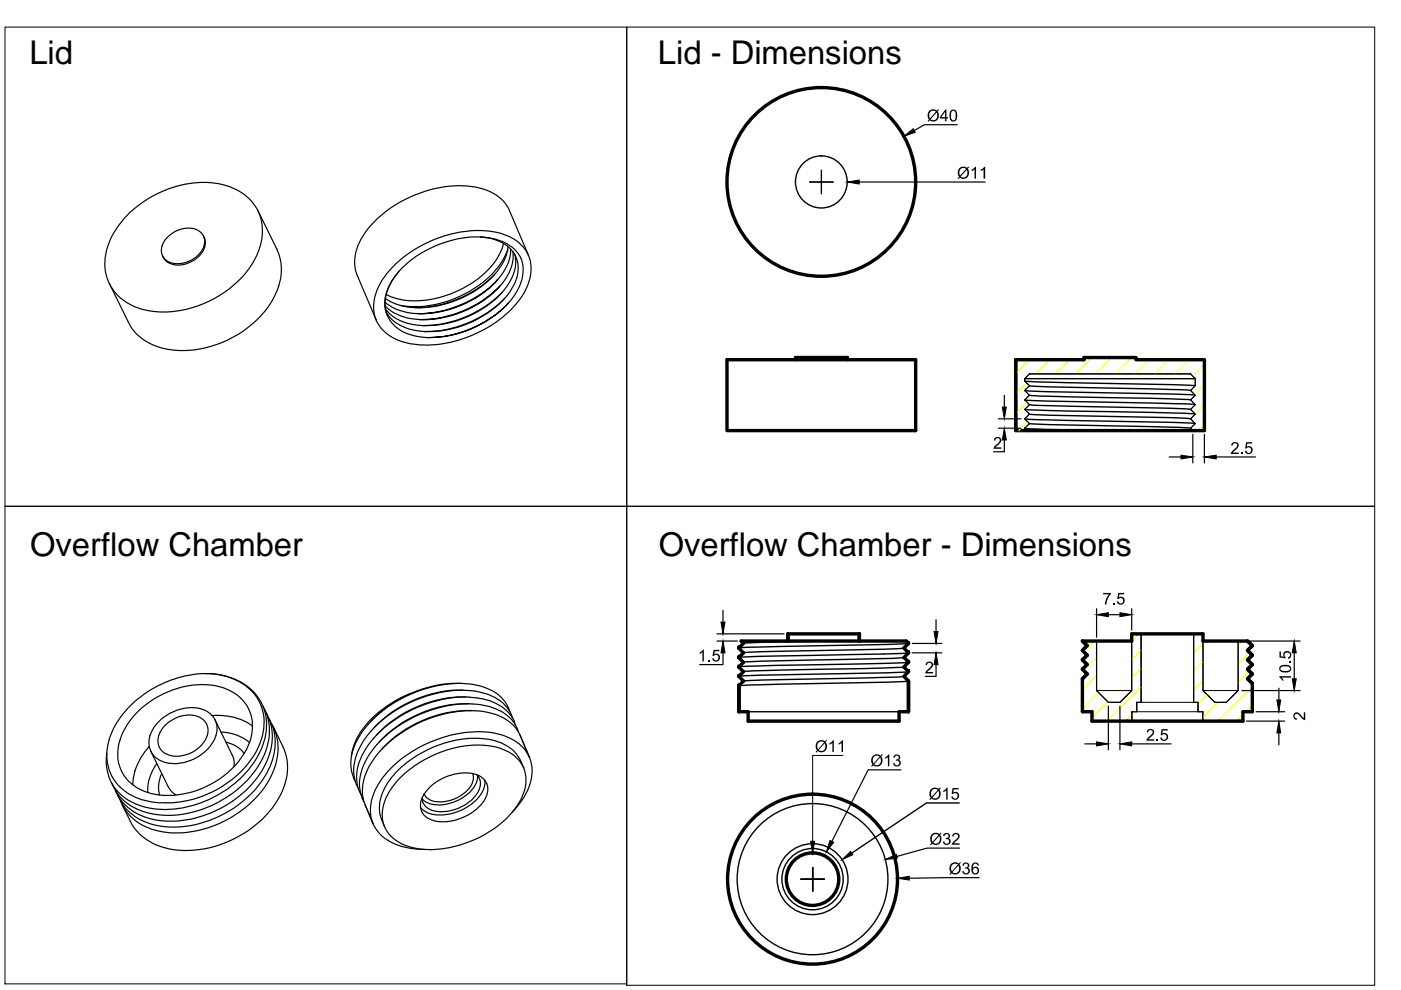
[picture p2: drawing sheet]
<svg xmlns="http://www.w3.org/2000/svg" width="297mm" height="210mm" viewBox="0 0 297 210" stroke-linecap="round" stroke-linejoin="round" font-family="sans-serif">
<defs><g id="words">
<g font-size="6.9">
<text x="6.2" y="13.6">Lid</text>
<text x="139.5" y="13.6">Lid - Dimensions</text>
<text x="6.4" y="118">Overflow Chamber</text>
<text x="139.7" y="118">Overflow Chamber - Dimensions</text>
</g>
</g></defs>
<!-- layer: 0 -->
<g fill="none" stroke="#000" stroke-width=".25">
<path d="M171.7 38.6h5M174.2 36.1v5M182.2 38.6h26.7M202.9 26.4h-6.9l-2.2 1.3M84.6 57.5a10 10 0 0 0-2.9 8.1l.4 1.2M101.9 50.2h.1M101.9 50.2a23.1 23.1 0 0 0-17.7 7.8 9.2 9.2 0 0 0-2.3 8.2l.2 .6M101.9 50.2a10.3 10.3 0 0 1 8 3.5 7.3 7.3 0 0 1-.2 7.9l-1.9 2.6M102 50.2a9.1 9.1 0 0 1 7 3.5 7.1 7.1 0 0 1-.6 7.7l-1.4 1.9M104.9 58.2a23.9 23.9 0 0 1-16.8 7M104.9 58.2a22.4 22.4 0 0 1-16.8 7M105.5 59.2l-.2 .2"/>
<path d="M106.8 51.6a14 14 0 0 1-6.2 8.1 22.3 22.3 0 0 1-15.1 3.9l-1.4-.3-2.2-.9M107.7 52.9a17.4 17.4 0 0 1-8.7 9.2 22.5 22.5 0 0 1-14.2 2.7M107.7 52.3a9.6 9.6 0 0 1-2.8 5.9M108.3 52.8a9.4 9.4 0 0 1-2.9 6.7M108.8 53.3a9.4 9.4 0 0 1-2.9 7.4M109.1 53.9a9.2 9.2 0 0 1-2.6 8.1M81.6 64a10.2 10.2 0 0 0 7 2.5M81.7 64.8a10.6 10.6 0 0 0 7.4 3M81.7 63.3a11.7 11.7 0 0 0 6.4 1.9M81.9 66.2l.3 .5M82.1 66.8a8.2 8.2 0 0 0 7.2 4.6l1.3 .2M82.3 66.8a10.3 10.3 0 0 0 7.9 3.5"/>
<path d="M87.7 65.2h.3M88.6 66.5a24 24 0 0 0 16.8-7 22.2 22.2 0 0 1-16.8 7zM88.9 67.8h.2M89.1 67.8a24 24 0 0 0 16.8-7.1 22.4 22.4 0 0 1-16.8 7.1zM89.9 70.3h.3M90.6 71.6a23.9 23.9 0 0 0 17.2-7.4 23.3 23.3 0 0 1-17.2 7.4zM106 60.5l-.1 .2M106.5 62a24.2 24.2 0 0 1-17.1 7M106.5 62a22.1 22.1 0 0 1-19.1 6.8 9.1 9.1 0 0 1-5.7-3.3M107 63.3a22.2 22.2 0 0 1-16.8 7M107 63.3a23.9 23.9 0 0 1-16.8 7M215.3 76.3h14.5v-.5h11v.5h14.6v15h-2.5"/>
<path d="M218.3 79.3h34.1M211.7 88.8h4.8M211.7 90.8h4.8M212.9 93.3v2.5h-2.2M212.9 83.8v2.5M247.9 96.9h2.5M252.9 92.1v6.1M255.4 92.1v6.1M257.9 96.9h8.3M152 134.4h14.2M152 135.9h4.3M153.3 138.4v2.5h-5"/>
<path d="M153.3 129.4v2.5M193.4 136.4h6.3M193.4 138.4h6.3M198.5 131.4v2.5M229.5 135.9h3v10.5l2.5 2.5h2.4l2.5-2.5v-10.5M232.5 129.1v6M235 130.3h2.4M239.9 134.4h2v14.5h-.9v2h-1v2M239.9 129.1v4.5M241.9 134.4v14.5M253.1 134.4v14.5M263.3 135.9h12.3"/>
<path d="M264.5 135.9h-2v10.5l-2.5 2.5h-2.4l-2.5-2.5v-12h-2v14.5h.9v2h1M274.4 138.4v5.5M28.1 149.2a22.7 22.7 0 0 1 18.5-6.1 11 11 0 0 1 9.1 7.7 13.3 13.3 0 0 1-3.5 11.6 22.3 22.3 0 0 1-22.2 7.1 9.8 9.8 0 0 1-7.3-10.7 16.2 16.2 0 0 1 5.4-9.6zM31.6 158.3a12.9 12.9 0 0 0-3.4 8.1M43.6 142.8a13.2 13.2 0 0 1 11.5 5.6 12.1 12.1 0 0 1-1 12.8 23.3 23.3 0 0 1-22 10.2 10.7 10.7 0 0 1-9.2-7.3l-.4-2.2 .1-2.2M45 151.7a12.6 12.6 0 0 1 8.6 2.3M46.9 155.2a9.5 9.5 0 0 1 6 2.2M47.9 157.3a6.8 6.8 0 0 1 3.9 2.5M55.8 149.8a11.9 11.9 0 0 1-.9 12.4 23.2 23.2 0 0 1-22.3 10.4 10.9 10.9 0 0 1-8.5-5.7l-.4-.9M56.5 151.2a11.7 11.7 0 0 1-.6 11.5 23.3 23.3 0 0 1-22.4 11.2 10.9 10.9 0 0 1-9-6.3M57 152.4l.8 1.7M57.6 153.5l.3 .6"/>
<path d="M57.9 154.2a13.4 13.4 0 0 1-3 12.2 23.4 23.4 0 0 1-21.2 8.7 11.7 11.7 0 0 1-7.7-4.6M58 154.1a12.7 12.7 0 0 1-1.4 12.1 23.3 23.3 0 0 1-22 10.2 11.3 11.3 0 0 1-8.7-5.8M87 147.1a20.9 20.9 0 0 0-11.6 10.2l-.6 1.6-.3 1.2M87 147.1a24.3 24.3 0 0 0-8.5 5.9M97.7 144.9h.5M97.7 144.9a23.4 23.4 0 0 0-10.7 2.2M97.7 144.9a26.6 26.6 0 0 0-21 10.4 10.1 10.1 0 0 0-1.7 9.6M98.2 146.3a25.7 25.7 0 0 0-19 8.2M98.3 144.9a11.3 11.3 0 0 1 8.8 4l.7 1.2M98.8 147.8a25.7 25.7 0 0 0-19 8.1M99.4 149.2a25.5 25.5 0 0 0-19 8.1M100 150.7a25.5 25.5 0 0 0-19 8.1"/>
<path d="M107.8 150.1l.3 .8M108.3 151.7a10.2 10.2 0 0 0-7.1-3.7 25.7 25.7 0 0 0-18.8 5.5 17.1 17.1 0 0 0-6.7 9.7l-.1 2.3 .3 1.5 .3 .8M108.3 151.6l.8 1.4M108.4 151.5l.3 .8M108.5 151.6a9 9 0 0 0-6.9-4.9 24.2 24.2 0 0 0-16.3 3.1 19.6 19.6 0 0 0-10 11.2 8.1 8.1 0 0 0 .3 5.3M109 153l.3 .7M109.6 154.4l.3 .8M109.7 154.5a9.1 9.1 0 0 0-7.1-5 23.3 23.3 0 0 0-14.8 2.5 22 22 0 0 0-10.5 9.7 9 9 0 0 0-.5 7.5l.2 .1M198.5 140.9v2.5h-2.3M229.5 143.9v7h2v2M230 157.7h2.5M235 149.7v9.3"/>
<path d="M237.4 149.7v9.3M239.9 157.7h8.4M241 148.9v2M254 148.9v2M255 150.9v2M263.3 146.4h12.3M264.3 152.9h8.1M265.5 144.9v6h-2v2h-8.5v-2M266.3 150.9h6.1M271.1 145.9v2.5M271.1 155.4v2.5M25 168.7l1 1.8"/>
<path d="M25.6 169.8l.3 .8M33.2 161.9a9.8 9.8 0 0 0-1.9 6.1M34.3 164a6.7 6.7 0 0 0-.5 4.6M35.6 166.8l.8 1 .9 .8M49.2 160.1l.4 .9v1.5M74.9 164.9l.4 .7M75.5 166.3l.4 .7M76.2 167.7l.3 .7M76.8 169.2l.4 .8M112.3 160.6l-2-4.7a9.2 9.2 0 0 0-7.1-4.9 25.5 25.5 0 0 0-20.6 6.3 16.4 16.4 0 0 0-5.6 8.8l-.1 .8a6.9 6.9 0 0 0 .5 3.8l1.7 3.9M191 163.2h-6.9l-7.7 15.2M203.5 179.8h-6.9l-6.5 1.8"/>
<path d="M169.8 186.4h5M172.3 183.9v5.1M207.6 186.1l-14.8 .1"/>
</g>
<!-- layer: section lines -->
<path d="M218.3 79.3l-1 1v.5l1 1-1 1 1 1-1 1 1 1-1 1 1 1-1 1 1 1-1 1 .5 .5-.5-.5 1-1-1-1 1-1-1-1 1-1-1-1 1-1-1-1 1-1-1-1v-.5zM218.3 79.3h34.1M252.4 79.3l1 1v1.5l-1 1 1 1-1 1 1 1-1 1 1 1-1 1 1 1-1 1 .5 .5-.5-.5 1-1-1-1 1-1-1-1 1-1-1-1 1-1-1-1 1-1v-1.5zM232.5 135.9v10.5l2.5 2.5h2.4l2.5-2.5v-10.5M255.1 135.9v10.5l2.5 2.5h2.4l2.5-2.5v-10.5" fill="none" stroke="#000" stroke-width=".21"/>
<!-- layer: Outlines -->
<g fill="none" stroke="#000" stroke-width=".72">
<path d="M154.1 76.3h40v15h-40zM168.7 76.3v-.5h11v.5M215.3 76.3h14.5v-.5h11v.5h14.6v15h-40.1zM215.3 76.3v15M157.6 136.4l-.5-.5h35.1l.4 .5-1 1 1 1-1 1M157.6 136.4l-1 1 1 1M157.6 138.4l-1 1 1 1M167 135.9v-1.5v1.5M167 134.4h15.2M182.2 135.9v-1.5v1.5M191.6 139.4l1 1-1 1 1 1-1 1 1 1M229.5 135.9l1 1-1 1 1 1-1 1 1 1-1 1 1 1-1 1"/>
<path d="M229.5 135.9h10.4v-1.5h15.2v1.5h9.4M264.5 135.9l1 1-1 1 1 1-1 1 1 1-1 1 1 1-1 1 1 1M156.6 150.9v-5.5v5.5M156.6 150.9h2v2h32v-2h2M157.6 140.4l-1 1 1 1M157.6 142.4l-1 1 1 1M157.6 144.4l-1 1M192.6 150.9v-6.5v6.5M229.5 143.9v7h2v2h32v-2h2v-6"/>
<circle cx="174.1" cy="38.6" r="20"/>
<circle cx="172.3" cy="186.4" r="18"/>
<circle cx="172.3" cy="186.4" r="5.6"/>
</g>
<!-- layer: 0 -->
<g fill="none" stroke="#ff0" stroke-width=".25">
<path d="M218.3 76.3l-3 2.9M222.5 76.3l-3 3M226.7 76.3l-2.9 3M231.5 75.8l-3.5 3.5M235.7 75.8l-3.5 3.5M239.9 75.8l-3.5 3.5M243.7 76.3l-3 3M247.9 76.3l-3 3M252.1 76.3l-3 3M255.4 77.3l-2.5 2.5M217.6 81.2l-2.3 2.3M217.8 85.3l-2.5 2.4"/>
<path d="M217.9 89.4l-1.9 1.9M255.4 81.6l-2.1 2M255.4 85.8l-2 1.9M255.4 90l-1.4 1.3M232.1 135.9l-2.3 2.3M232.5 139.4l-2.8 2.7M241.4 134.4l-1.5 1.5M241.9 137.8l-2 2.1M253.2 134.4l-.1 .1M255.1 136.5l-2 2M263.5 135.9l-1 1M265 138.4l-2.5 2.4"/>
<path d="M232.5 143.3l-3 3M232.9 146.8l-3.4 3.5M234.9 148.8l-3.4 3.4M240 151.5l-1.4 1.4M241 150.5l-.4 .4M241.9 141.8l-2 1.9M241.9 145.7l-7.2 7.2M255.1 140.4l-2 2M255.1 144.3l-2 2M256 147.3l-2 2M258.3 148.9l-3.3 3.3M263.5 151.6l-1.3 1.3"/>
<path d="M264.9 142.3l-2.4 2.4M265.5 145.7l-7.3 7.2M265.5 149.5l-1.3 1.4"/>
</g>
<!-- layer: Inner lines -->
<g fill="none" stroke="#000" stroke-width=".3">
<path d="M217.3 84.8l33.9 .8 2.2 .2M217.3 80.8l2.2 .2 33.9 .8M217.3 86.8l9 .4 24.9 .4 2.2 .2M217.3 88.8l2.2 .2 33.9 .8M217.3 90.8l4.5 .2 13.5 .3M217.3 82.8l4.5 .2 27.1 .6 4.5 .2M217.3 80.3h36.1M218.3 89.8l32 .8 2.1 .2M218.3 87.8l4.2 .2 25.7 .5 4.2 .3M218.3 81.8l32 .8 2.1 .2M218.3 85.8l8.5 .3 21.4 .5 4.2 .2M218.3 83.8l2.1 .2 23.5 .4 8.5 .4"/>
<path d="M174.6 135.9l-17 .5M191.6 137.4l-4.2 .3-25.5 .5-4.3 .2M191.6 139.4l-2.5 .2-27.9 .6-3.6 .2M192.6 138.4l-5.2 .3-27 .5-3.8 .2M192.6 136.4l-33.7 .8-2.3 .2M158.6 150.9h32M191.6 141.4l-8.5 .4-23.3 .4-2.2 .2M191.6 143.4l-2.1 .2-31.9 .8M192.6 140.4l-5.2 .3-23.1 .4-7.7 .3M192.6 144.4l-33.7 .8-2.3 .2M192.6 142.4l-4.5 .2-27 .6-4.5 .2M231.5 152.9h8.5"/>
<path d="M203.4 170.3h-7l-15.8 10.6M169.8 186.4h5M172.3 183.9v5.1"/>
<circle cx="174.1" cy="38.6" r="5.5"/>
<circle cx="172.3" cy="186.4" r="7.5"/>
<circle cx="172.3" cy="186.4" r="6.5"/>
<circle cx="172.3" cy="186.4" r="16"/>
</g>
<!-- layer: 0 -->
<g fill="#000">
<path d="M206 36l.7-.6h.2v2.5h-.3v-2l-.5 .4zM207.9 36l.8-.6h.2v2.5h-.4v-2l-.5 .4zM210.9 92.9l.4-.2h.4l.5 .3 .1 .5-.1 .3-1.1 1.1h1.2v.3h-1.6l.2-.6 1.1-1.1-.1-.4-.2-.2-.5 .1-.2 .4h-.3zM261.2 94l.3-.2 .5-.1 .6 .4v.7l-1.2 1.2h1.2v.3h-1.6l.2-.6 1.1-1.1v-.4l-.4-.2-.4 .1-.1 .4-.4-.1zM263.1 95.9h.4v.4h-.4zM264.2 93.8h1.3v.3h-1l-.2 .6 .7-.1 .5 .4 .1 .7-.5 .5-.7 .1-.4-.4-.1-.3h.3l.3 .4h.3l.5-.4-.1-.5-.3-.2h-.4l-.2 .2h-.3zM151.3 137.8h1.2v.3h-.9l-.2 .7 .3-.2h.5l.5 .6-.2 .8-.5 .3-.7-.1-.3-.5 .3-.1 .3 .4h.3l.4-.4v-.5l-.3-.2-1 .2zM233.9 125.7h1.6l-.6 1.2-.3 1.3h-.3l.1-.7 .7-1.5h-1.2zM236 127.8h.3v.4h-.3zM237.1 125.7h1.2v.3h-.9l-.2 .6 .7-.1 .5 .4v.8l-.5 .5h-.6l-.5-.5v-.2h.3l.2 .4 .4 .1 .4-.4v-.6l-.2-.2h-.5l-.2 .2h-.3zM271.3 138.1h.3v1l.6 .2-.1-.3 .1-.7 .4-.3h.6l.5 .5v.7l-.2 .4-.4 .1v-.4l.3-.1 .1-.4-.2-.4-.5-.1-.3 .2-.2 .3 .3 .5-.1 .3-1.2-.2zM148.3 138.3l.9-.6v2.5h-.3v-1.9l-.6 .4z"/>
<path d="M150.2 139.9h.3v.3h-.3zM196.4 140.5l.4-.2h.5l.4 .2 .1 .3-.1 .5-1.1 1.2h1.2v.3h-1.6l.2-.6 .8-.7 .3-.5-.2-.4-.4-.1-.3 .2v.3h-.4zM243.2 154.9l.6-.4 .5 .1 .3 .2v.8l-1.1 1.1h1.2v.3h-1.6l.1-.5 1.2-1.2-.1-.3-.2-.2-.5 .1-.2 .4h-.3zM245.2 156.7h.4v.3h-.4zM246.3 154.6h1.3v.3h-1.1l-.1 .7 .4-.2 .5 .1 .4 .5-.2 .7-.4 .4-.8-.1-.3-.5 .3-.1 .2 .4h.5l.4-.4-.1-.5-.3-.2-.9 .2zM271.2 143.4h2.5v.3h-1.9l.4 .6h-.3l-.7-.7zM273.4 140.1h.3v.4h-.3zM274.3 151.3l.4-.3 .5 .1 1.2 1.2v-1.3h.3v1.7l-.5-.2-.9-1-.4-.2a.49 .49 0 0 0-.4 .5 .49 .49 0 0 0 .5 .5v.3l-.7-.3-.1-.5zM187.7 160.6l.6-.6h.3v2.5h-.3v-2l-.6 .4zM189.5 160.2l.4-.2h.4l.5 .4v.4l-.3 .3 .4 .2 .1 .5-.5 .7h-.6l-.5-.3v-.4h.3l.3 .4h.4l.3-.3-.2-.6h-.6l.1-.3 .5-.1v-.5l-.2-.2-.4 .1-.2 .4-.3-.1zM200.1 176.9l.4-.3h.5l.3 .3 .1 .5-.3 .3 .4 .3v.5l-.1 .4-.4 .2h-.6l-.4-.3-.1-.3 .3-.1 .2 .4 .5 .1 .3-.4a.5 .5 0 0 0-.7-.6v-.2l.4-.1a.42 .42 0 0 0-.1-.7 .42 .42 0 0 0-.6 .4l-.3-.1zM202 176.9l.5-.3h.4l.5 .4-.1 .7-1.1 1.1h1.3v.3h-1.7l.2-.5 1-.9 .2-.3-.1-.4-.3-.1h-.4l-.2 .5-.3-.1z"/>
<path d="M204.3 183l.7-.1 .4 .2 .1 .5-.3 .4 .4 .3 .1 .3-.4 .7-.8 .1-.4-.3-.1-.4h.3l.3 .5 .6-.2 .1-.6-.2-.2h-.5v-.3l.6-.2a.43 .43 0 0 0-.4-.6 .43 .43 0 0 0-.5 .4h-.3z"/>
<path d="M196.9 23.7l.8-.5h.6l.3 .2 .3-.3 .2 .2-.3 .3 .3 .6v.6l-.4 .7-.6 .3h-.5l-.5-.3-.3 .3-.2-.1 .3-.4-.2-.5v-.6zM197.4 23.6l-.4 .6 .1 .9 1.3-1.4-.3-.2zM198.6 23.9l-1.2 1.4 .7 .2 .4-.3 .2-.4z"/>
<path d="M200.4 23.2h.3v1.6h.3v.3h-.3v.6h-.3v-.6h-1.1v-.3zM200.4 23.7l-.8 1.1h.8z"/>
<path d="M201.6 23.4l.3-.2h.5l.5 .6v1.3l-.5 .6h-.6l-.4-.4-.1-1zM201.8 23.6l-.2 .5v.9l.2 .4 .5 .1 .3-.5v-1l-.3-.5z"/>
<path d="M203.3 35.7l.7-.4 .7 .1 .3 .2 .3-.3 .2 .1-.3 .4 .2 .3v.8l-.4 .8-.5 .2h-.7l-.3-.2-.3 .3-.2-.2 .3-.3-.2-.5v-.7zM203.7 35.8l-.3 .5 .1 .9 1.3-1.4-.8-.2zM205 36l-1.2 1.5 .7 .1 .4-.2 .2-.5z"/>
<path d="M271.4 141.3l.5-.3h1.2l.6 .4 .1 .6-.3 .4-.3 .1h-1.4l-.6-.5zM271.7 141.4l-.2 .5 .4 .3h1.2l.4-.3v-.4l-.5-.2z"/>
<path d="M185.1 160.2l.7-.3 .5 .1 .4 .2 .3-.3 .2 .1-.4 .4 .3 .4v.8l-.5 .7-1 .2-.4-.3-.3 .4-.2-.2 .3-.3-.3-.7v-.6zM185.4 160.3l-.4 .8 .2 .8 1.3-1.5-.4-.2zM186.6 160.6l-1.3 1.4 .7 .2 .5-.2 .3-.6z"/>
<path d="M197.6 176.9l.6-.3h.6l.4 .3 .3-.4 .1 .1-.3 .4 .3 .4v.7l-.3 .7-.6 .3h-.6l-.4-.2-.3 .3-.2-.1 .3-.4-.3-.4v-.8zM197.8 177.1l-.2 .4 .1 1 1.3-1.4-.4-.2zM199.1 177.2l-1.2 1.5 .1 .1 .5 .1 .6-.4 .2-.4z"/>
<path d="M201.6 183.2l.7-.4 .6 .1 .4 .2 .3-.3 .2 .1-.4 .3 .3 .7v.6l-.5 .7-1 .2-.4-.2-.3 .3-.2-.2 .3-.3-.3-.5v-.6zM201.9 183.3l-.3 .7 .2 .8 1.3-1.5-.4-.2h-.4zM203.2 183.5l-1.3 1.4 .6 .3 .6-.3 .3-.6z"/>
<path d="M206.2 183.2l.3-.3h.6l.4 .3 .1 .3h-.4l-.1-.3-.4-.1-.3 .2-.2 .5v.3l.5-.3h.3l.4 .2 .2 .6-.4 .7-.6 .1-.5-.4-.1-1.3zM206.5 184.1l-.2 .3v.5l.3 .3h.3l.3-.3v-.6l-.3-.3z"/>
</g>
<g fill="#000" stroke="#000" stroke-width=".21">
<path d="M179.7 38.6l2.5-.4v.8zM191.6 28.9l2-1.6 .5 .8zM212.5 86.3h.9l-.5 2.5zM212.9 90.8l.5 2.5h-.9zM250.4 96.5l2.5 .4-2.5 .4zM255.4 96.9l2.5-.4v.8zM152.9 131.9h.8l-.4 2.5zM153.3 135.9l.4 2.5h-.8zM198 133.9h.9l-.4 2.5zM232.5 130.3l2.5-.4v.9zM237.4 129.9l2.5 .4-2.5 .5zM274.4 135.9l.4 2.5h-.8z"/>
<path d="M198.5 138.4l.4 2.5h-.9zM232.5 157.3l2.5 .4-2.5 .4zM237.4 157.7l2.5-.4v.8zM270.7 148.4h.8l-.4 2.5zM271.1 152.9l.4 2.5h-.8zM274 143.9h.8l-.4 2.5zM176 178.2l.7 .4-1.5 2zM187.7 182.2l2.3-1 .2 .8zM190.3 186.2l2.5-.4v.8z"/>
</g>
<!-- layer: Outlines -->
<g fill="#000">
<circle cx="156.6" cy="139.4" r=".36"/>
<circle cx="156.6" cy="137.4" r=".36"/>
<circle cx="192.6" cy="136.4" r=".36"/>
<circle cx="192.6" cy="138.4" r=".36"/>
<circle cx="156.6" cy="143.4" r=".36"/>
<circle cx="156.6" cy="145.4" r=".36"/>
<circle cx="156.6" cy="141.4" r=".36"/>
<circle cx="192.6" cy="140.4" r=".36"/>
<circle cx="192.6" cy="142.4" r=".36"/>
</g>
<!-- layer: 5.Thin line -->
<path d="M232.5 146.4h7.4M240 150.9h15M241 148.9h13M255.1 146.4h7.4" fill="none" stroke="#000" stroke-width=".21"/>
<!-- layer: Inner lines -->
<g fill="#000">
<path d="M200 167.7l.7-.7h.2v2.5h-.3v-1.9l-.6 .4zM202 167.1h1.2v.3h-1l-.1 .6 .3-.1h.5l.3 .3 .2 .4-.2 .6-.5 .4-.6-.1-.4-.4v-.2h.3l.1 .3 .5 .1 .4-.4v-.5l-.3-.2-.9 .1z"/>
<path d="M197.3 167.4l.8-.4h.6l.3 .2 .3-.3 .2 .2-.3 .3 .2 .6v.6l-.3 .7-.6 .3h-.5l-.5-.3-.3 .3-.2-.1 .3-.4-.2-.5v-.6zM197.7 167.4l-.3 .6 .1 .9 1.3-1.4-.3-.2zM199 167.7l-1.3 1.4 .8 .2 .4-.3 .2-.4z"/>
</g>
<path d="M178.5 182.3l1.8-1.8 .5 .7z" fill="#000" stroke="#000" stroke-width=".21"/>
<!-- layer: Dimensions -->
<path d="M178.7 160.2h-6.4v18.2M169.8 186.4h5M172.3 183.9v5.1" fill="none" stroke="#000" stroke-width=".21"/>
<g fill="#000">
<path d="M175.9 157.6l.5-.3 .2-.3h.2v2.5h-.3v-2l-.6 .4zM177.8 157.6l.7-.6h.2v2.5h-.3v-2l-.6 .4z"/>
<path d="M173.2 157.3l.8-.4 .5 .1 .4 .2 .3-.3 .1 .1-.3 .3 .3 .8v.5l-.4 .7-.5 .2h-.7l-.3-.3-.3 .4-.2-.2 .3-.3-.3-.7zM173.7 157.3l-.4 .7 .1 .9 1.3-1.5-.4-.2zM174.8 157.6l-1.2 1.4 .6 .2 .6-.2 .2-.7z"/>
</g>
<path d="M171.9 178.4h.8l-.4 2.5z" fill="#000" stroke="#000" stroke-width=".21"/>
<!-- layer: 02___PRT_ALL_AXES -->
<g fill="none" stroke="#000" stroke-width=".25">
<path d="M43.1 50a4 4 0 0 0-4.8-1.4 5.2 5.2 0 0 0-4.1 4.6l.3 1.1M43.1 50a3.7 3.7 0 0 1-1.3 4.6 5.3 5.3 0 0 1-6.6 .8l-.7-1.1M43.1 50a3.7 3.7 0 0 1-1.4 4.4 5.3 5.3 0 0 1-6.6 .7l-.6-.8M54.7 44.7l4 8.2a11.6 11.6 0 0 1-1.1 11.1 22.5 22.5 0 0 1-23.2 9.8 10.7 10.7 0 0 1-7.2-5.5l-4-8.2M54.7 44.7a11.8 11.8 0 0 0-10.3-6 22.5 22.5 0 0 0-20.9 12 11.1 11.1 0 0 0-.3 9.4M54.7 44.7a11.6 11.6 0 0 1-1.1 11.1 22.7 22.7 0 0 1-22.6 10 11 11 0 0 1-7.8-5.7M112.1 54.2l-4.1-9.5a9.3 9.3 0 0 0-7.9-5.1 25.7 25.7 0 0 0-21.1 7.8 11.8 11.8 0 0 0-3.7 9.6l.4 1.4 4.1 9.4M112.1 54.2a9.2 9.2 0 0 1-1.5 8.7 25.7 25.7 0 0 1-21.5 10.2 11 11 0 0 1-8.9-4.3l-.4-1M112.1 54.2a8.7 8.7 0 0 0-6.6-4.9 25.2 25.2 0 0 0-21.6 6.6 13.4 13.4 0 0 0-4.7 9.2l.1 1.4 .5 1.3M28.7 151.5a19.1 19.1 0 0 1 18.4-5.8 8.7 8.7 0 0 1 5.4 12.7 19.3 19.3 0 0 1-20 9.9 9.1 9.1 0 0 1-7.4-6.8 12.1 12.1 0 0 1 3.6-10zM32 159.3l3.6 7.5M34.8 154a6.8 6.8 0 0 1 7.6-1.9 3.3 3.3 0 0 1 1 4.9 6.8 6.8 0 0 1-8.3 2.8 3.5 3.5 0 0 1-.5-5.6z"/>
<path d="M45.6 152.6a6 6 0 0 0-7.1-2.3 8.8 8.8 0 0 0-6.9 6.5v1.3l.4 1.2M45.6 152.6a5.5 5.5 0 0 1-1.5 6.1 9.5 9.5 0 0 1-9.8 2.7l-1.3-.8-1-1.3M45.6 152.6l3.6 7.5M58 154.1l2 4.2a11.9 11.9 0 0 1-1.5 12 23.2 23.2 0 0 1-22.8 9.6 11.4 11.4 0 0 1-8.1-5.8l-1.7-3.5M110.3 155.9l2 4.7M77.4 170.7l1.7 3.9M79.1 174.6a8.7 8.7 0 0 0 6.1 4.9l2.4 .4 2.4 .2M89.9 168.3a3.5 3.5 0 0 0 3.9 1.7 7.6 7.6 0 0 0 6.4-4.2l.2-.9-.2-.9a3.5 3.5 0 0 1 2.5 5.6 10.7 10.7 0 0 1-11.1 4.3 3.3 3.3 0 0 1-1.9-5.1zM90 168.3h-.1M100.2 164a10.8 10.8 0 0 0-10.2 4.3M101.1 164.3a3.1 3.1 0 0 1-.1 4.2 9.3 9.3 0 0 1-9.4 3.3 2.79 2.79 0 0 1-2.1-2.6M101.3 164.4a5.8 5.8 0 0 1-3.4 4.8 8.3 8.3 0 0 1-7.7 .8l-.7-.6"/>
<path d="M102.8 165.5a6.2 6.2 0 0 1-3.4 5.3 10 10 0 0 1-8.9 1.4l-1.3-1M111 162.8a8.9 8.9 0 0 1-1.7 8.5 23.6 23.6 0 0 1-20.5 8.7 9 9 0 0 1-7.3-4.7M111 162.8a8.7 8.7 0 0 0-7.8-6.1 23.3 23.3 0 0 0-20.9 9.2 8.5 8.5 0 0 0-.8 9.4M111 162.8a9.1 9.1 0 0 0-7.9-4.7 23.6 23.6 0 0 0-19.9 8.7 8.9 8.9 0 0 0-1.7 8.5M112.3 160.6a9.1 9.1 0 0 1-1.2 8.5l-2.5 3.1M112.3 160.6a9.7 9.7 0 0 0-7.5-5.2 26.5 26.5 0 0 0-23.8 9.7 9.9 9.9 0 0 0-1.9 9.5"/>
</g>
<!-- layer: 0 -->
<path d="M1.1 5.7h131.8v101.6h-131.8zM132.9 5.7h158.6v101.6h-158.6zM1.1 107.3h131.8v101.3h-131.8zM132.9 107.3h158.6v101.6h-158.6z" fill="none" stroke="#000" stroke-width=".21"/>
<use href="#words"/>
</svg>
